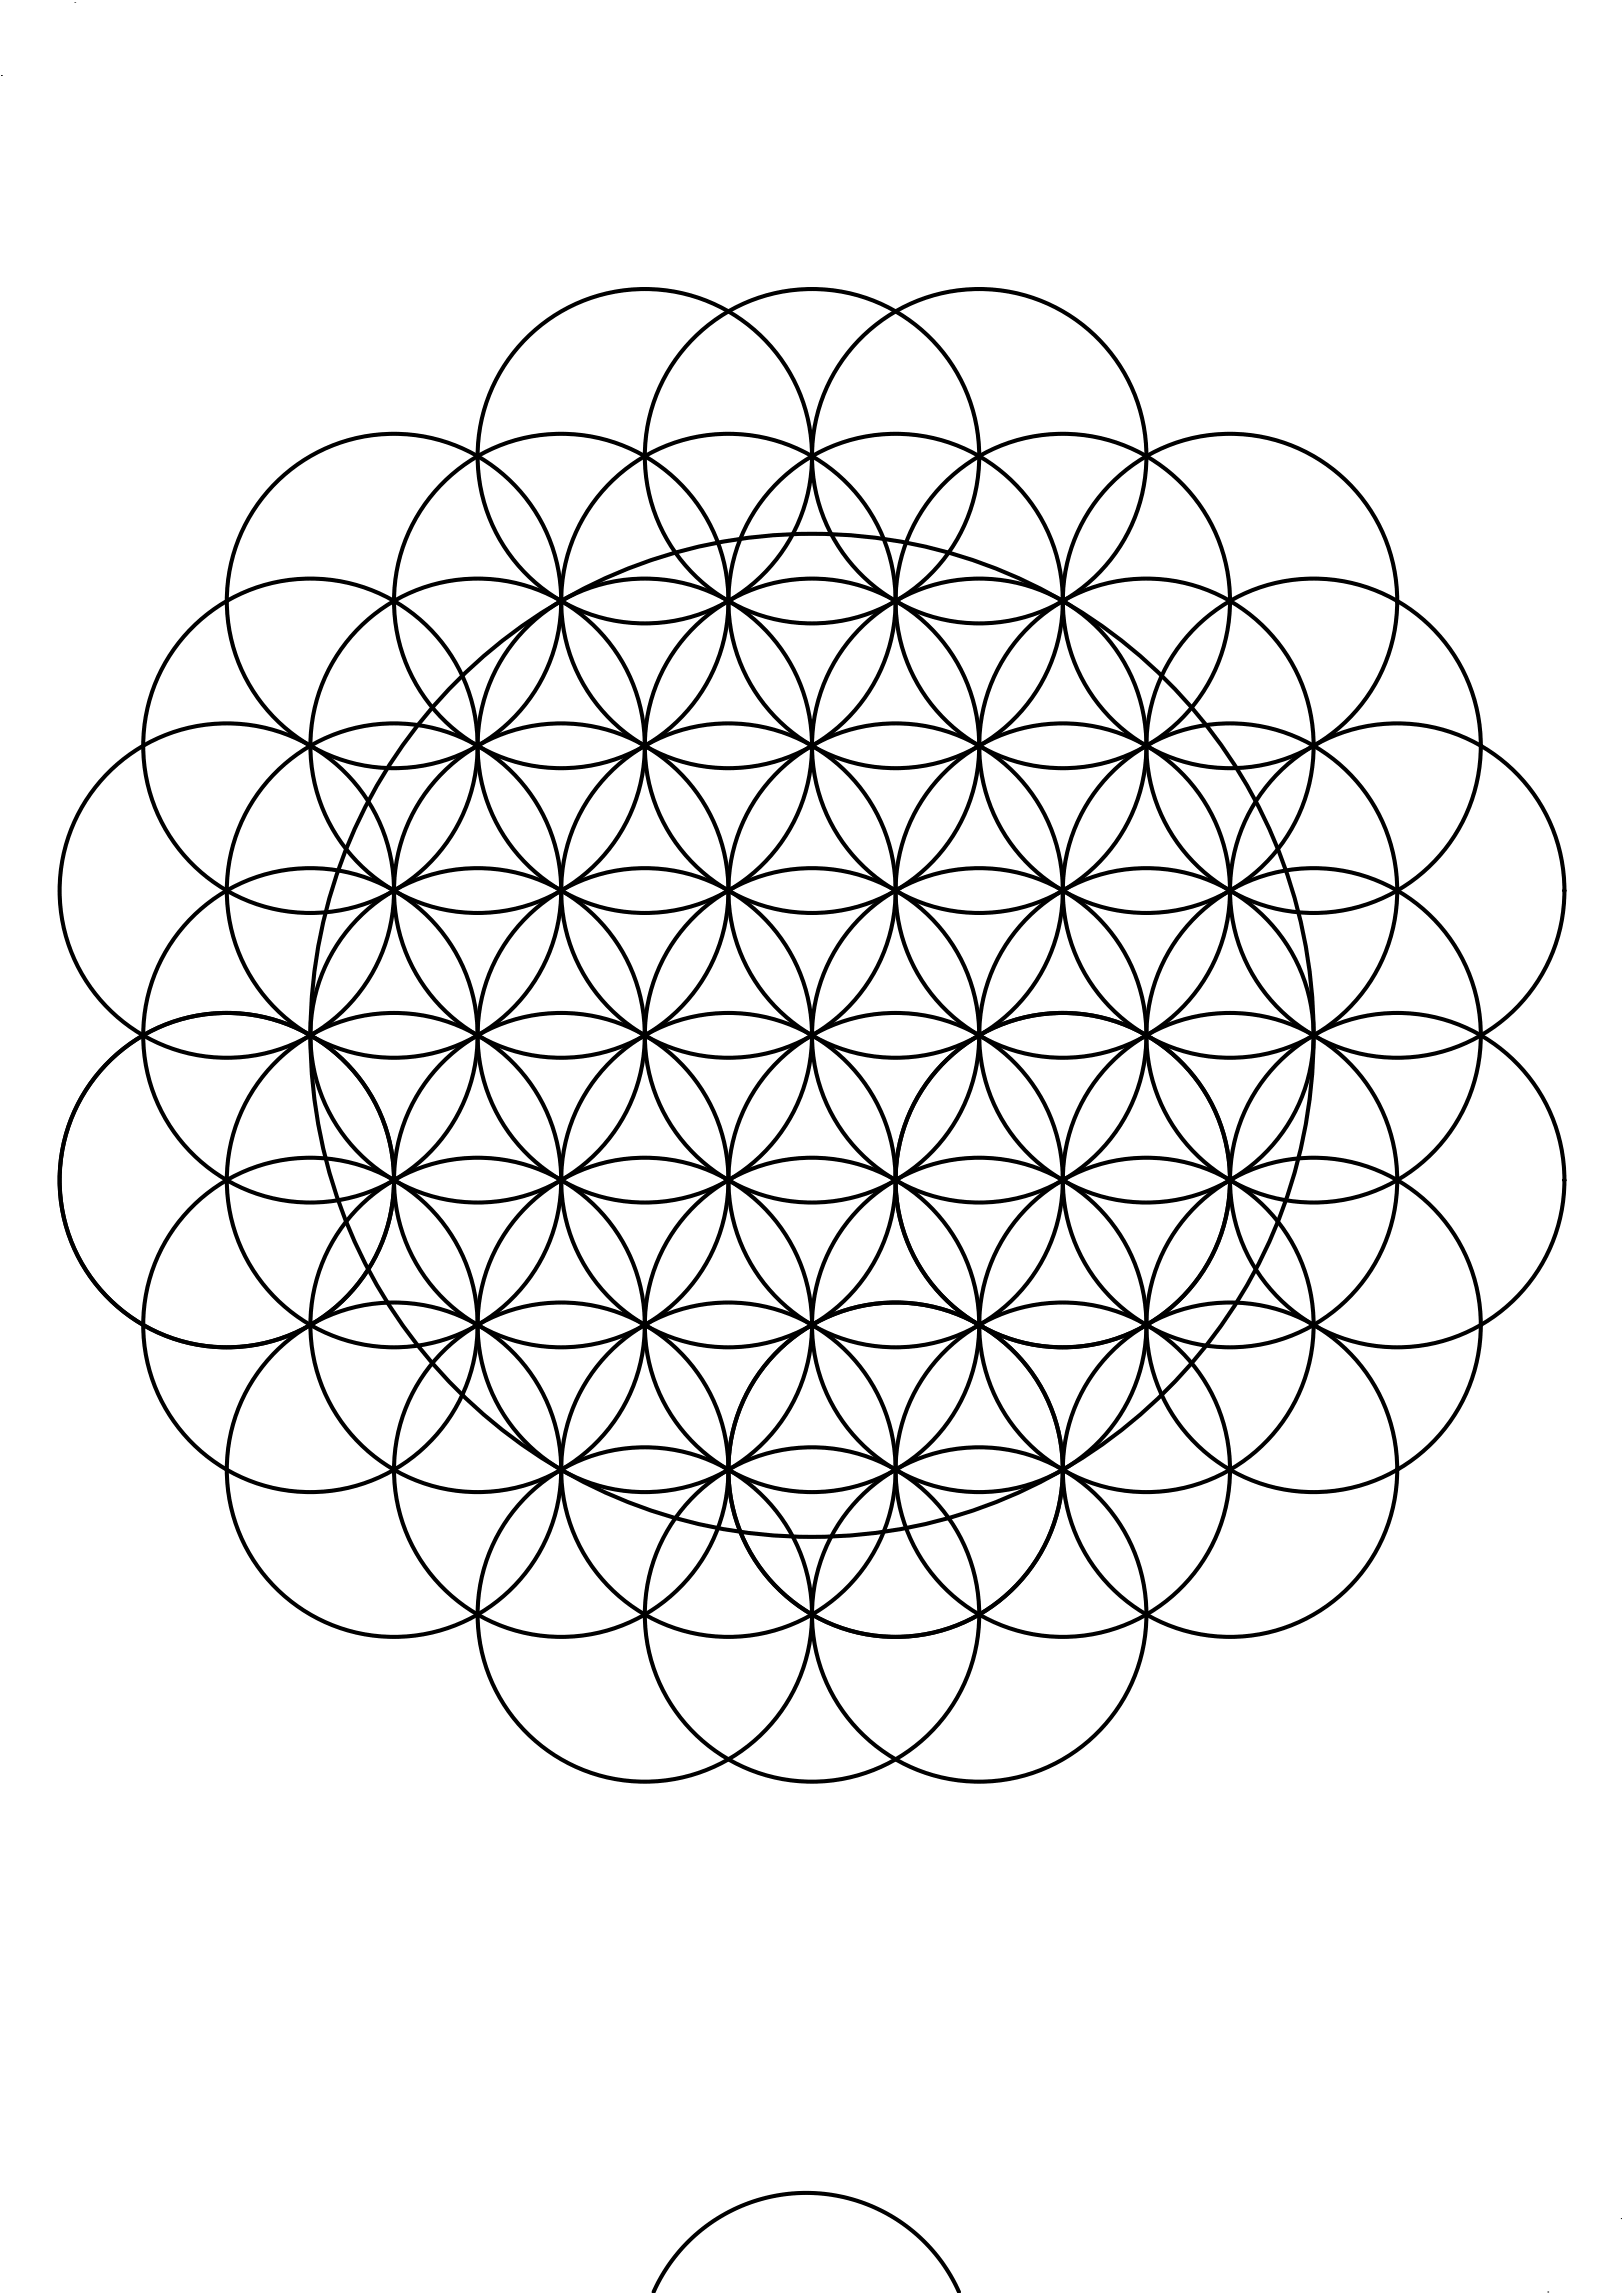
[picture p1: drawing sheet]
<svg xmlns="http://www.w3.org/2000/svg" width="841mm" height="1189mm" viewBox="0 0 841 1189" stroke-linecap="round" stroke-linejoin="round" font-family="sans-serif">
<!-- layer: 0 -->
<g fill="none" stroke="#000" stroke-width="2.1">
<path d="M339 1188a87 87 0 0 1 79-52 87 87 0 0 1 79 52"/>
<circle cx="334" cy="236" r="87"/>
<circle cx="421" cy="236" r="87"/>
<circle cx="507" cy="236" r="87"/>
<circle cx="204" cy="311" r="87"/>
<circle cx="291" cy="311" r="87"/>
<circle cx="377" cy="311" r="87"/>
<circle cx="464" cy="311" r="87"/>
<circle cx="551" cy="311" r="87"/>
<circle cx="637" cy="311" r="87"/>
<circle cx="161" cy="387" r="87"/>
<circle cx="247" cy="387" r="87"/>
<circle cx="334" cy="387" r="87"/>
<circle cx="421" cy="387" r="87"/>
<circle cx="507" cy="387" r="87"/>
<circle cx="594" cy="387" r="87"/>
<circle cx="681" cy="387" r="87"/>
<circle cx="118" cy="462" r="87"/>
<circle cx="204" cy="462" r="87"/>
<circle cx="291" cy="462" r="87"/>
<circle cx="377" cy="462" r="87"/>
<circle cx="464" cy="462" r="87"/>
<circle cx="551" cy="462" r="87"/>
<circle cx="637" cy="462" r="87"/>
<circle cx="724" cy="462" r="87"/>
<circle cx="161" cy="537" r="87"/>
<circle cx="247" cy="537" r="87"/>
<circle cx="334" cy="537" r="87"/>
<circle cx="421" cy="537" r="260"/>
<circle cx="421" cy="537" r="87"/>
<circle cx="507" cy="537" r="87"/>
<circle cx="594" cy="537" r="87"/>
<circle cx="681" cy="537" r="87"/>
<circle cx="118" cy="612" r="87"/>
<circle cx="204" cy="612" r="87"/>
<circle cx="291" cy="612" r="87"/>
<circle cx="377" cy="612" r="87"/>
<circle cx="464" cy="612" r="87"/>
<circle cx="551" cy="612" r="87"/>
<circle cx="637" cy="612" r="87"/>
<circle cx="724" cy="612" r="87"/>
<circle cx="161" cy="687" r="87"/>
<circle cx="247" cy="687" r="87"/>
<circle cx="334" cy="687" r="87"/>
<circle cx="421" cy="687" r="87"/>
<circle cx="507" cy="687" r="87"/>
<circle cx="594" cy="687" r="87"/>
<circle cx="681" cy="687" r="87"/>
<circle cx="204" cy="762" r="87"/>
<circle cx="291" cy="762" r="87"/>
<circle cx="377" cy="762" r="87"/>
<circle cx="464" cy="762" r="87"/>
<circle cx="551" cy="762" r="87"/>
<circle cx="637" cy="762" r="87"/>
<circle cx="334" cy="837" r="87"/>
<circle cx="421" cy="837" r="87"/>
<circle cx="507" cy="837" r="87"/>
</g>
<path d="M39 1h.1M1 39h.1M840 1150h.1M802 1188h.1" fill="none" stroke="#000" stroke-width=".52"/>
</svg>
